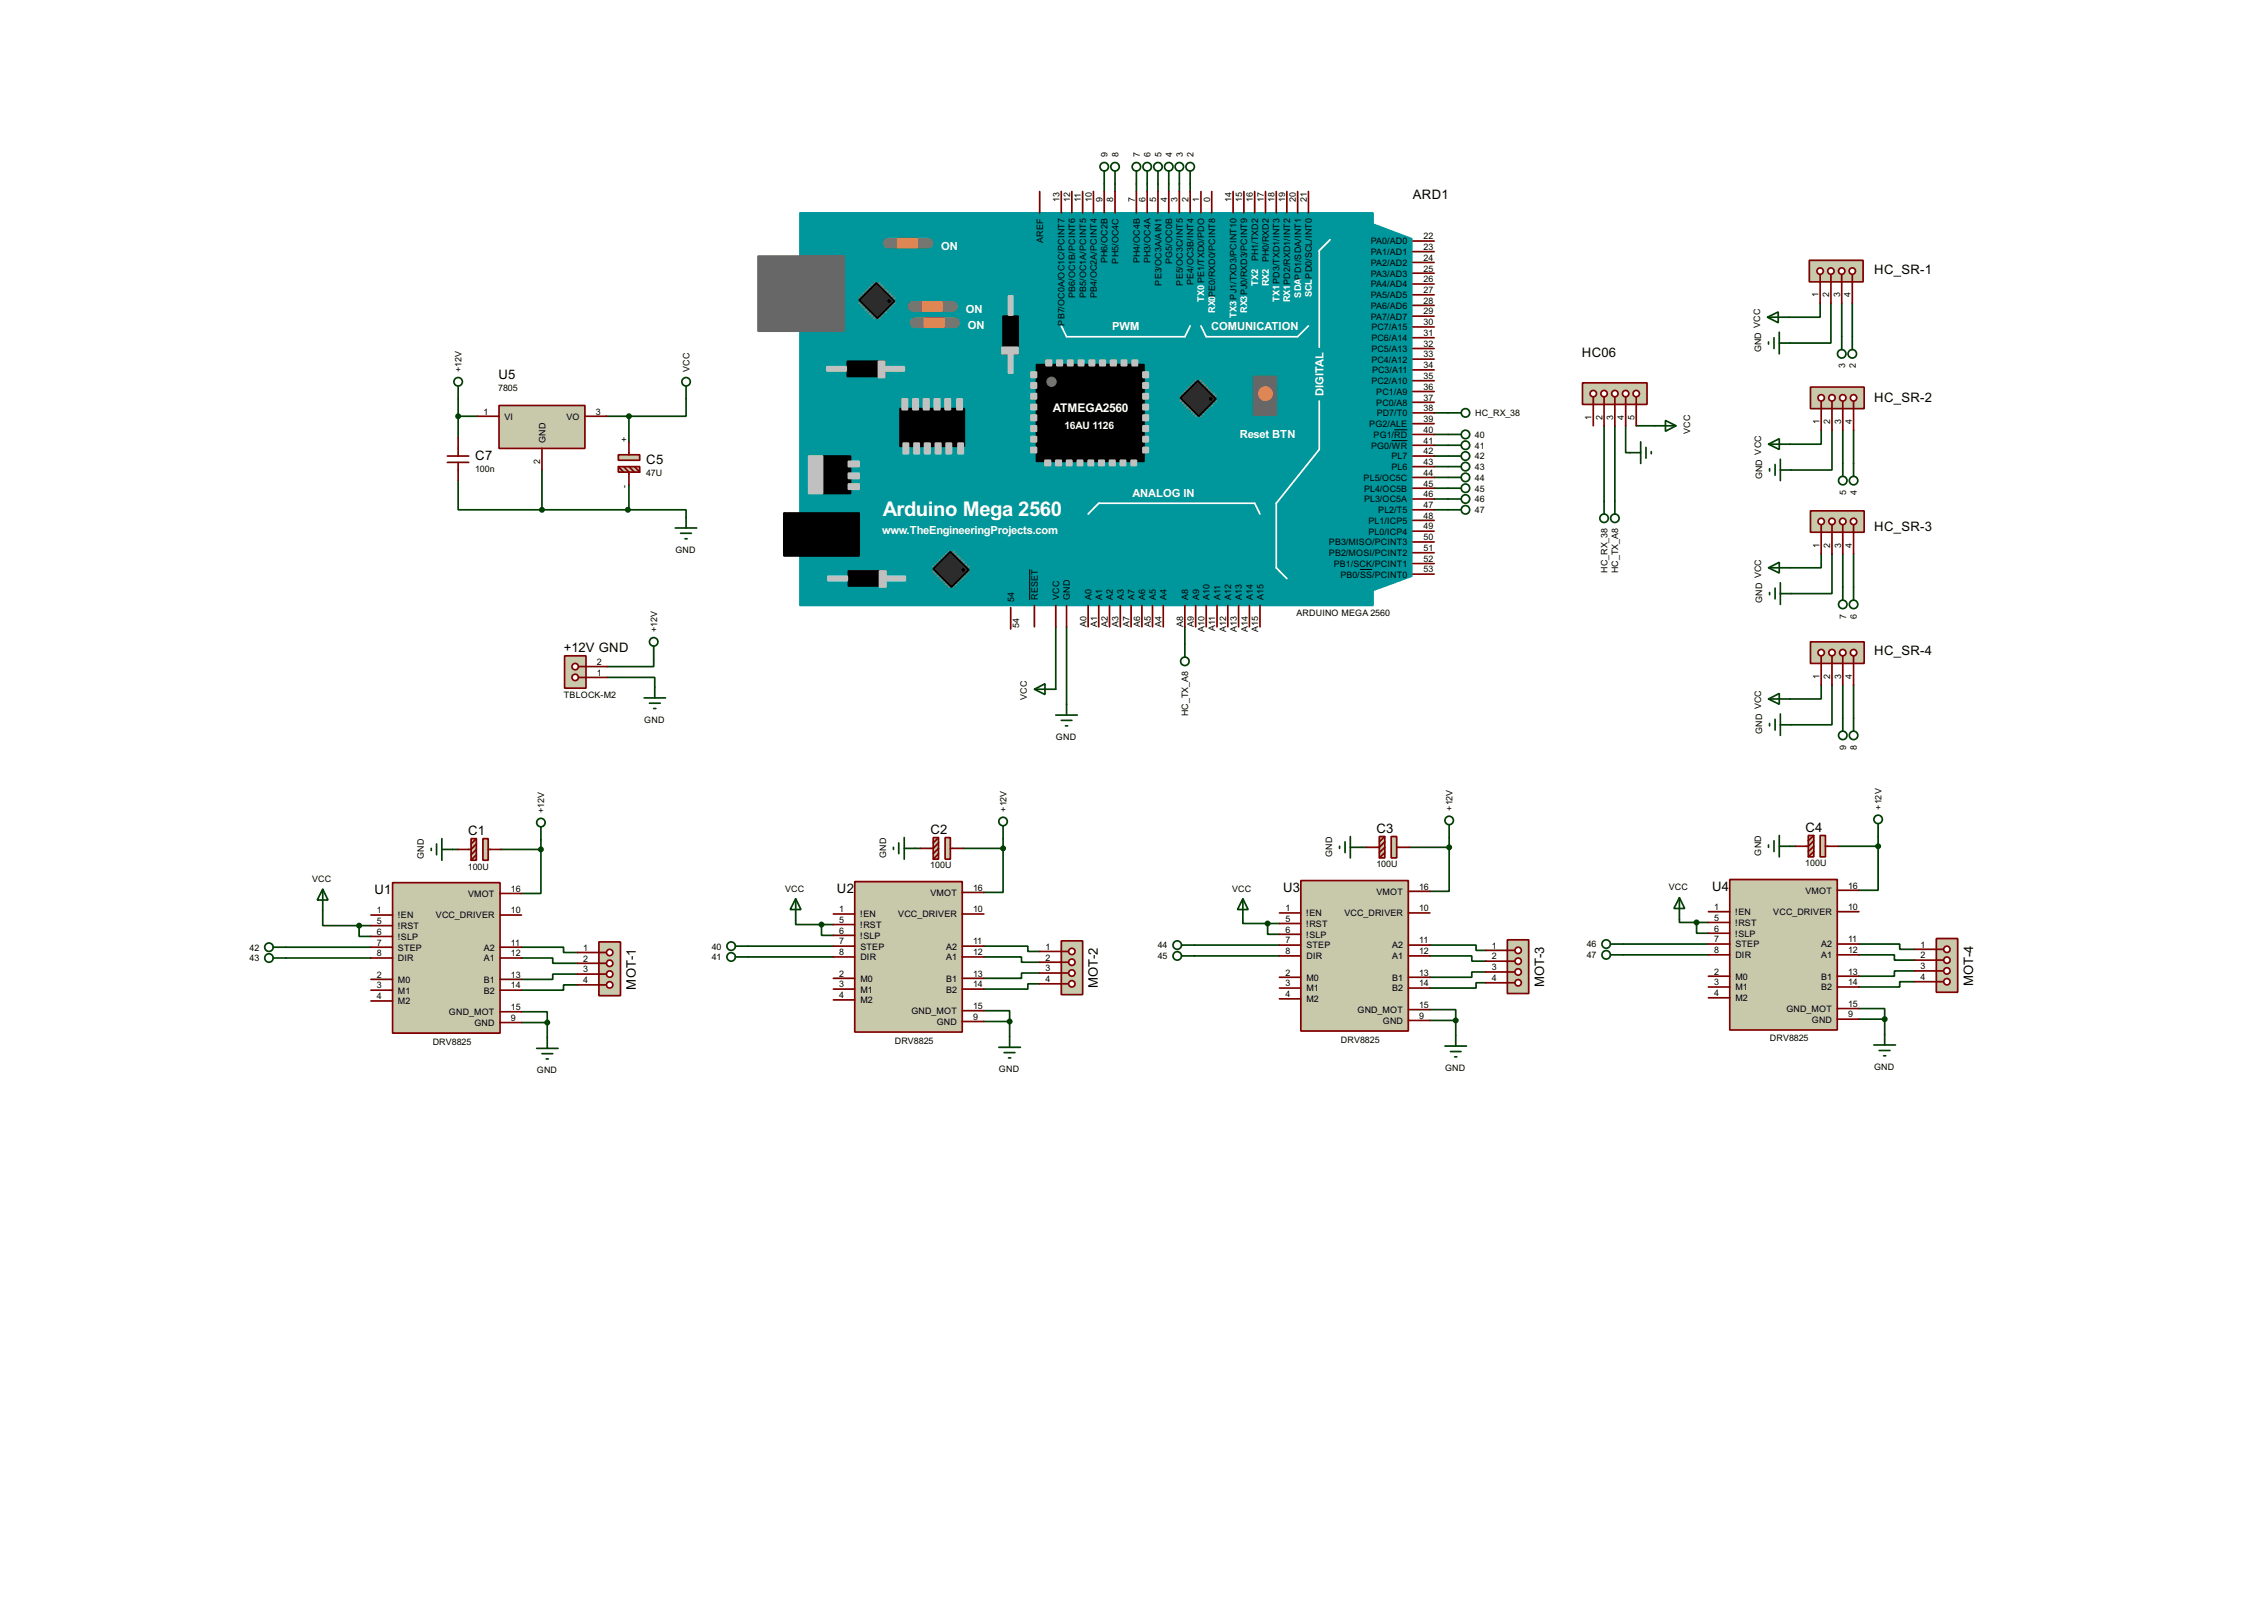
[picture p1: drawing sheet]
<svg xmlns="http://www.w3.org/2000/svg" width="536mm" height="383mm" viewBox="0 0 536 383" stroke-linecap="round" stroke-linejoin="round" font-family="sans-serif">
<defs><g id="words">
<text font-size="5.4" fill="#fff" x="208.6" y="121.9">Arduino Mega 2560</text>
<g font-size="3.5">
<text x="333.8" y="47">ARD1</text>
<text x="442.9" y="64.7">HC_SR-1</text>
<text x="117.8" y="89.6">U5</text>
<text x="373.8" y="84.3">HC06</text>
<text x="442.9" y="95">HC_SR-2</text>
<text x="112.3" y="108.7">C7</text>
<text x="152.7" y="109.7">C5</text>
<text x="442.9" y="125.4">HC_SR-3</text>
<text x="133.2" y="154.2">+12V GND</text>
<text x="442.9" y="154.9">HC_SR-4</text>
<text x="110.6" y="197.4">C1</text>
<text x="219.9" y="197.1">C2</text>
<text x="325.3" y="196.8">C3</text>
<text x="426.6" y="196.6">C4</text>
<text x="88.5" y="211.3">U1</text>
<text x="197.8" y="211.1">U2</text>
<text x="303.2" y="210.8">U3</text>
<text x="404.5" y="210.6">U4</text>
<text x="150.2" y="233.8" transform="rotate(-90 150.2 233.8)">MOT-1</text>
<text x="259.4" y="233.5" transform="rotate(-90 259.4 233.5)">MOT-2</text>
<text x="364.8" y="233.3" transform="rotate(-90 364.8 233.3)">MOT-3</text>
<text x="466.2" y="233" transform="rotate(-90 466.2 233)">MOT-4</text>
</g>
<text font-size="3.2" fill="#fff" x="248.7" y="97.3">ATMEGA2560</text>
<g font-size="3" fill="#fff">
<text x="222.3" y="58.9">ON</text>
<text x="228.2" y="74">ON</text>
<text x="228.7" y="77.7">ON</text>
<text x="262.8" y="78">PWM</text>
<text x="286.2" y="78">COMUNICATION</text>
<text x="312.7" y="93.6" transform="rotate(-90 312.7 93.6)">DIGITAL</text>
<text x="292.9" y="103.4">Reset BTN</text>
<text x="267.5" y="117.4">ANALOG IN</text>
<text x="208.5" y="126.3">www.TheEngineeringProjects.com</text>
</g>
<text font-size="2.7" fill="#fff" x="251.5" y="101.2">16AU 1126</text>
<g font-size="2.5" fill="#fff">
<text x="284.6" y="71.3" transform="rotate(-90 284.6 71.3)">TX0PE1/TXD0/PDO</text>
<text x="297.3" y="67.5" transform="rotate(-90 297.3 67.5)">TX2</text>
<text x="299.8" y="67.6" transform="rotate(-90 299.8 67.6)">RX2 PH0/RXD2</text>
<text x="302.4" y="71.3" transform="rotate(-90 302.4 71.3)">TX1PD3/TXD1/INT3</text>
<text x="304.9" y="71.4" transform="rotate(-90 304.9 71.4)">RX1PD2/RXD1/INT2</text>
<text x="307.4" y="70.3" transform="rotate(-90 307.4 70.3)">SDAPD1/SDA/INT1</text>
<text x="310" y="70.3" transform="rotate(-90 310 70.3)">SCLPD0/SCL/INT0</text>
<text x="287.1" y="74" transform="rotate(-90 287.1 74)">RX0PE0/RXD0/PCINT8</text>
<text x="292.1" y="75.2" transform="rotate(-90 292.1 75.2)">TX3PJ1/TXD3/PCINT10</text>
<text x="294.7" y="74" transform="rotate(-90 294.7 74)">RX3PJ0/RXD3/PCINT9</text>
</g>
<g font-size="2.4">
<text x="261.7" y="37.1" transform="rotate(-90 261.7 37.1)">9</text>
<text x="264.2" y="37.1" transform="rotate(-90 264.2 37.1)">8</text>
<text x="269.3" y="37.1" transform="rotate(-90 269.3 37.1)">7</text>
<text x="271.9" y="37.1" transform="rotate(-90 271.9 37.1)">6</text>
<text x="274.4" y="37.1" transform="rotate(-90 274.4 37.1)">5</text>
<text x="276.9" y="37.1" transform="rotate(-90 276.9 37.1)">4</text>
<text x="279.5" y="37.1" transform="rotate(-90 279.5 37.1)">3</text>
<text x="282" y="37.1" transform="rotate(-90 282 37.1)">2</text>
<text x="250.4" y="47.8" transform="rotate(-90 250.4 47.8)">13</text>
<text x="252.9" y="47.8" transform="rotate(-90 252.9 47.8)">12</text>
<text x="255.4" y="47.8" transform="rotate(-90 255.4 47.8)">11</text>
<text x="258" y="47.8" transform="rotate(-90 258 47.8)">10</text>
<text x="260.5" y="47.8" transform="rotate(-90 260.5 47.8)">9</text>
<text x="263.1" y="47.8" transform="rotate(-90 263.1 47.8)">8</text>
<text x="268.1" y="47.8" transform="rotate(-90 268.1 47.8)">7</text>
<text x="270.7" y="47.8" transform="rotate(-90 270.7 47.8)">6</text>
<text x="273.2" y="47.8" transform="rotate(-90 273.2 47.8)">5</text>
<text x="275.8" y="47.8" transform="rotate(-90 275.8 47.8)">4</text>
<text x="278.3" y="47.8" transform="rotate(-90 278.3 47.8)">3</text>
<text x="280.8" y="47.8" transform="rotate(-90 280.8 47.8)">2</text>
<text x="283.4" y="47.8" transform="rotate(-90 283.4 47.8)">1</text>
<text x="285.9" y="47.8" transform="rotate(-90 285.9 47.8)">0</text>
<text x="291" y="47.8" transform="rotate(-90 291 47.8)">14</text>
<text x="293.5" y="47.8" transform="rotate(-90 293.5 47.8)">15</text>
<text x="296.1" y="47.8" transform="rotate(-90 296.1 47.8)">16</text>
<text x="298.6" y="47.8" transform="rotate(-90 298.6 47.8)">17</text>
<text x="301.2" y="47.8" transform="rotate(-90 301.2 47.8)">18</text>
<text x="303.7" y="47.8" transform="rotate(-90 303.7 47.8)">19</text>
<text x="306.2" y="47.8" transform="rotate(-90 306.2 47.8)">20</text>
<text x="308.8" y="47.8" transform="rotate(-90 308.8 47.8)">21</text>
<text x="246.5" y="57.4" transform="rotate(-90 246.5 57.4)">AREF</text>
<text x="323.9" y="57.8">PA0/AD0</text>
<text x="336.4" y="56.5">22</text>
<text x="336.4" y="59.1">23</text>
<text x="261.7" y="62.2" transform="rotate(-90 261.7 62.2)">PH6/OC2B</text>
<text x="264.3" y="62.3" transform="rotate(-90 264.3 62.3)">PH5/OC4C</text>
<text x="269.3" y="62.2" transform="rotate(-90 269.3 62.2)">PH4/OC4B</text>
<text x="271.9" y="62.2" transform="rotate(-90 271.9 62.2)">PH3/OC4A</text>
<text x="277" y="62.3" transform="rotate(-90 277 62.3)">PG5/OC0B</text>
<text x="297.3" y="61.8" transform="rotate(-90 297.3 61.8)">PH1/TXD2</text>
<text x="323.9" y="60.3">PA1/AD1</text>
<text x="323.9" y="62.8">PA2/AD2</text>
<text x="323.9" y="65.4">PA3/AD3</text>
<text x="336.4" y="61.6">24</text>
<text x="336.4" y="64.2">25</text>
<text x="254.1" y="70.4" transform="rotate(-90 254.1 70.4)">PB6/OC1B/PCINT6</text>
<text x="256.6" y="70.4" transform="rotate(-90 256.6 70.4)">PB5/OC1A/PCINT5</text>
<text x="259.2" y="70.4" transform="rotate(-90 259.2 70.4)">PB4/OC2A/PCINT4</text>
<text x="274.4" y="67.5" transform="rotate(-90 274.4 67.5)">PE3/OC3A/AIN1</text>
<text x="279.4" y="67.5" transform="rotate(-90 279.4 67.5)">PE5/OC3C/INT5</text>
<text x="282" y="67.4" transform="rotate(-90 282 67.4)">PE4/OC3B/INT4</text>
<text x="323.9" y="67.9">PA4/AD4</text>
<text x="323.9" y="70.5">PA5/AD5</text>
<text x="336.4" y="66.7">26</text>
<text x="336.4" y="69.2">27</text>
<text x="336.4" y="71.8">28</text>
<text x="429.7" y="70.3" transform="rotate(-90 429.7 70.3)">1</text>
<text x="432.2" y="70.3" transform="rotate(-90 432.2 70.3)">2</text>
<text x="434.8" y="70.2" transform="rotate(-90 434.8 70.2)">3</text>
<text x="437.3" y="70.3" transform="rotate(-90 437.3 70.3)">4</text>
<text x="251.6" y="76.9" transform="rotate(-90 251.6 76.9)">PB7/OC0A/OC1C/PCINT7</text>
<text x="323.9" y="73">PA6/AD6</text>
<text x="323.9" y="75.5">PA7/AD7</text>
<text x="336.4" y="74.3">29</text>
<text x="336.4" y="76.9">30</text>
<text x="324" y="80.6">PC6/A14</text>
<text x="324" y="83.2">PC5/A13</text>
<text x="324" y="78.1">PC7/A15</text>
<text x="336.4" y="79.4">31</text>
<text x="336.4" y="81.9">32</text>
<text x="416.1" y="83.3" transform="rotate(-90 416.1 83.3)">GND VCC</text>
<text x="109" y="87.9" transform="rotate(-90 109 87.9)">+12V</text>
<text x="162.9" y="87.9" transform="rotate(-90 162.9 87.9)">VCC</text>
<text x="324" y="85.7">PC4/A12</text>
<text x="324.2" y="88.2">PC3/A11</text>
<text x="336.4" y="84.5">33</text>
<text x="336.4" y="87">34</text>
<text x="336.4" y="89.6">35</text>
<text x="436" y="87.1" transform="rotate(-90 436 87.1)">3</text>
<text x="438.5" y="87" transform="rotate(-90 438.5 87)">2</text>
<text x="117.7" y="92.5">7805</text>
<text x="324" y="90.8">PC2/A10</text>
<text x="325.2" y="93.3">PC1/A9</text>
<text x="325.2" y="95.9">PC0/A8</text>
<text x="336.4" y="92.1">36</text>
<text x="336.4" y="94.6">37</text>
<text x="114.2" y="98">1</text>
<text x="119.2" y="99.2">VI</text>
<text x="133.8" y="99.2">VO</text>
<text x="140.8" y="98">3</text>
<text x="323.5" y="100.9">P</text>
<text x="325" y="100.9">G2/ALE</text>
<text x="325.3" y="98.4">PD7/T0</text>
<text x="336.4" y="97.2">38</text>
<text x="336.4" y="99.7">39</text>
<text x="348.5" y="98.4">HC_RX_38</text>
<text x="376.1" y="99.2" transform="rotate(-90 376.1 99.2)">1</text>
<text x="378.6" y="99.2" transform="rotate(-90 378.6 99.2)">2</text>
<text x="381.2" y="99.2" transform="rotate(-90 381.2 99.2)">3</text>
<text x="383.7" y="99.2" transform="rotate(-90 383.7 99.2)">4</text>
<text x="386.2" y="99.2" transform="rotate(-90 386.2 99.2)">5</text>
<text x="429.9" y="100.2" transform="rotate(-90 429.9 100.2)">1</text>
<text x="432.5" y="100.3" transform="rotate(-90 432.5 100.3)">2</text>
<text x="435" y="100.2" transform="rotate(-90 435 100.2)">3</text>
<text x="437.6" y="100.2" transform="rotate(-90 437.6 100.2)">4</text>
<text x="128.9" y="104.7" transform="rotate(-90 128.9 104.7)">GND</text>
<text x="148.2" y="104.4" transform="rotate(-90 148.2 104.4)">+</text>
<text x="323.9" y="106">PG0/WR</text>
<text x="324.5" y="103.5">PG1/RD</text>
<text x="336.4" y="102.3">40</text>
<text x="336.4" y="104.8">41</text>
<text x="336.4" y="107.3">42</text>
<text x="348.5" y="103.5">40</text>
<text x="348.5" y="106">41</text>
<text x="399.4" y="102.6" transform="rotate(-90 399.4 102.6)">VCC</text>
<text x="112.3" y="111.5">100n</text>
<text x="127.7" y="109.7" transform="rotate(-90 127.7 109.7)">2</text>
<text x="152.7" y="112.6">47U</text>
<text x="322.2" y="113.6">PL</text>
<text x="324.8" y="113.6">5/OC5C</text>
<text x="328.7" y="108.6">PL7</text>
<text x="328.7" y="111.1">PL6</text>
<text x="336.4" y="109.9">43</text>
<text x="336.4" y="112.4">44</text>
<text x="348.5" y="108.6">42</text>
<text x="348.5" y="111.1">43</text>
<text x="348.5" y="113.6">44</text>
<text x="416.4" y="113.3" transform="rotate(-90 416.4 113.3)">GND VCC</text>
<text x="148.2" y="115.3" transform="rotate(-90 148.2 115.3)">-</text>
<text x="322.3" y="116.2">PL</text>
<text x="322.3" y="118.7">PL</text>
<text x="324.9" y="116.2">4/OC5B</text>
<text x="324.9" y="118.7">3/OC5A</text>
<text x="336.4" y="115">45</text>
<text x="336.4" y="117.5">46</text>
<text x="348.5" y="116.2">45</text>
<text x="348.5" y="118.7">46</text>
<text x="436.2" y="117" transform="rotate(-90 436.2 117)">5</text>
<text x="438.8" y="117" transform="rotate(-90 438.8 117)">4</text>
<text x="323.3" y="123.8">P</text>
<text x="324.8" y="123.8">L1/ICP5</text>
<text x="325.6" y="121.3">PL2/T5</text>
<text x="336.4" y="120">47</text>
<text x="336.4" y="122.6">48</text>
<text x="336.4" y="125.1">49</text>
<text x="348.5" y="121.3">47</text>
<text x="159.6" y="130.6">GND</text>
<text x="314" y="128.9">PB3/MISO/</text>
<text x="314" y="131.4">PB2/MOSI/</text>
<text x="323.3" y="126.3">P</text>
<text x="324.8" y="126.3">L0/ICP4</text>
<text x="324.8" y="128.9">PCINT3</text>
<text x="324.8" y="131.4">PCINT2</text>
<text x="336.4" y="127.7">50</text>
<text x="336.4" y="130.2">51</text>
<text x="429.9" y="129.4" transform="rotate(-90 429.9 129.4)">1</text>
<text x="432.5" y="129.5" transform="rotate(-90 432.5 129.5)">2</text>
<text x="435" y="129.5" transform="rotate(-90 435 129.5)">3</text>
<text x="437.6" y="129.4" transform="rotate(-90 437.6 129.4)">4</text>
<text x="315.1" y="134">PB1/SCK/</text>
<text x="316.7" y="136.5">PB0/SS/</text>
<text x="324.8" y="134">PCINT1</text>
<text x="324.8" y="136.5">PCINT0</text>
<text x="336.4" y="132.7">52</text>
<text x="336.4" y="135.3">53</text>
<text x="379.8" y="135.4" transform="rotate(-90 379.8 135.4)">HC_RX_38</text>
<text x="382.4" y="135.5" transform="rotate(-90 382.4 135.5)">HC_TX_A8</text>
<text x="239.6" y="142.3" transform="rotate(-90 239.6 142.3)">54</text>
<text x="245.2" y="141.7" transform="rotate(-90 245.2 141.7)">RESET</text>
<text x="250.3" y="141.7" transform="rotate(-90 250.3 141.7)">VCC</text>
<text x="252.8" y="141.7" transform="rotate(-90 252.8 141.7)">GND</text>
<text x="257.9" y="141.7" transform="rotate(-90 257.9 141.7)">A0</text>
<text x="260.4" y="141.7" transform="rotate(-90 260.4 141.7)">A1</text>
<text x="263" y="141.7" transform="rotate(-90 263 141.7)">A2</text>
<text x="265.5" y="141.7" transform="rotate(-90 265.5 141.7)">A3</text>
<text x="268.1" y="141.7" transform="rotate(-90 268.1 141.7)">A7</text>
<text x="270.6" y="141.7" transform="rotate(-90 270.6 141.7)">A6</text>
<text x="273.1" y="141.7" transform="rotate(-90 273.1 141.7)">A5</text>
<text x="275.7" y="141.7" transform="rotate(-90 275.7 141.7)">A4</text>
<text x="280.8" y="141.7" transform="rotate(-90 280.8 141.7)">A8</text>
<text x="283.3" y="141.7" transform="rotate(-90 283.3 141.7)">A9</text>
<text x="285.8" y="141.7" transform="rotate(-90 285.8 141.7)">A10</text>
<text x="288.4" y="141.7" transform="rotate(-90 288.4 141.7)">A11</text>
<text x="290.9" y="141.7" transform="rotate(-90 290.9 141.7)">A12</text>
<text x="293.5" y="141.7" transform="rotate(-90 293.5 141.7)">A13</text>
<text x="296" y="141.7" transform="rotate(-90 296 141.7)">A14</text>
<text x="298.5" y="141.7" transform="rotate(-90 298.5 141.7)">A15</text>
<text x="416.4" y="142.5" transform="rotate(-90 416.4 142.5)">GND VCC</text>
<text x="155.3" y="149.4" transform="rotate(-90 155.3 149.4)">+12V</text>
<text x="240.8" y="148.4" transform="rotate(-90 240.8 148.4)">54</text>
<text x="256.7" y="148.1" transform="rotate(-90 256.7 148.1)">A0</text>
<text x="259.2" y="148.1" transform="rotate(-90 259.2 148.1)">A1</text>
<text x="261.8" y="148.1" transform="rotate(-90 261.8 148.1)">A2</text>
<text x="264.3" y="148.1" transform="rotate(-90 264.3 148.1)">A3</text>
<text x="266.9" y="148.1" transform="rotate(-90 266.9 148.1)">A7</text>
<text x="269.4" y="148.1" transform="rotate(-90 269.4 148.1)">A6</text>
<text x="271.9" y="148.1" transform="rotate(-90 271.9 148.1)">A5</text>
<text x="274.5" y="148.1" transform="rotate(-90 274.5 148.1)">A4</text>
<text x="279.6" y="148.1" transform="rotate(-90 279.6 148.1)">A8</text>
<text x="282.1" y="148.1" transform="rotate(-90 282.1 148.1)">A9</text>
<text x="284.6" y="149.3" transform="rotate(-90 284.6 149.3)">A10</text>
<text x="287.2" y="149.1" transform="rotate(-90 287.2 149.1)">A11</text>
<text x="289.7" y="149.3" transform="rotate(-90 289.7 149.3)">A12</text>
<text x="292.3" y="149.3" transform="rotate(-90 292.3 149.3)">A13</text>
<text x="294.8" y="149.3" transform="rotate(-90 294.8 149.3)">A14</text>
<text x="297.3" y="149.3" transform="rotate(-90 297.3 149.3)">A15</text>
<text x="306.3" y="145.5">ARDUINO MEGA 2560</text>
<text x="436.2" y="146.2" transform="rotate(-90 436.2 146.2)">7</text>
<text x="438.8" y="146.2" transform="rotate(-90 438.8 146.2)">6</text>
<text x="141" y="159.7">1</text>
<text x="141" y="157.1">2</text>
<text x="429.9" y="160.4" transform="rotate(-90 429.9 160.4)">1</text>
<text x="432.5" y="160.5" transform="rotate(-90 432.5 160.5)">2</text>
<text x="435" y="160.5" transform="rotate(-90 435 160.5)">3</text>
<text x="437.6" y="160.4" transform="rotate(-90 437.6 160.4)">4</text>
<text x="133.2" y="164.8">TBLOCK-M2</text>
<text x="242.7" y="165.4" transform="rotate(-90 242.7 165.4)">VCC</text>
<text x="152.2" y="170.7">GND</text>
<text x="280.8" y="169.3" transform="rotate(-90 280.8 169.3)">HC_TX_A8</text>
<text x="416.4" y="173.5" transform="rotate(-90 416.4 173.5)">GND VCC</text>
<text x="249.5" y="174.8">GND</text>
<text x="436.2" y="177.2" transform="rotate(-90 436.2 177.2)">9</text>
<text x="438.8" y="177.2" transform="rotate(-90 438.8 177.2)">8</text>
<text x="237.8" y="191.8" transform="rotate(-90 237.8 191.8)">+12V</text>
<text x="343.2" y="191.6" transform="rotate(-90 343.2 191.6)">+12V</text>
<text x="444.6" y="191.3" transform="rotate(-90 444.6 191.3)">+12V</text>
<text x="128.6" y="192.1" transform="rotate(-90 128.6 192.1)">+12V</text>
<text x="100.2" y="202.9" transform="rotate(-90 100.2 202.9)">GND</text>
<text x="209.4" y="202.7" transform="rotate(-90 209.4 202.7)">GND</text>
<text x="314.7" y="202.4" transform="rotate(-90 314.7 202.4)">GND</text>
<text x="416.1" y="202.2" transform="rotate(-90 416.1 202.2)">GND</text>
<text x="73.7" y="208.4">VCC</text>
<text x="110.6" y="205.5">100U</text>
<text x="219.8" y="205.2">100U</text>
<text x="325.2" y="205">100U</text>
<text x="426.6" y="204.7">100U</text>
<text x="436.7" y="210">16</text>
<text x="89.1" y="215.8">1</text>
<text x="110.6" y="211.9">VMOT</text>
<text x="120.7" y="215.8">10</text>
<text x="120.7" y="210.7">16</text>
<text x="185.5" y="210.7">VCC</text>
<text x="198.3" y="215.5">1</text>
<text x="219.8" y="211.7">VMOT</text>
<text x="229.9" y="215.5">10</text>
<text x="229.9" y="210.5">16</text>
<text x="291.1" y="210.7">VCC</text>
<text x="303.7" y="215.3">1</text>
<text x="325.2" y="211.4">VMOT</text>
<text x="335.3" y="215.3">10</text>
<text x="335.3" y="210.2">16</text>
<text x="394.3" y="210.4">VCC</text>
<text x="405.1" y="215">1</text>
<text x="426.6" y="211.2">VMOT</text>
<text x="436.7" y="215">10</text>
<text x="89.1" y="218.3">5</text>
<text x="89.1" y="220.9">6</text>
<text x="94" y="217">!EN</text>
<text x="94" y="219.5">!RST</text>
<text x="103" y="217">VCC_DRIVER</text>
<text x="198.3" y="218.1">5</text>
<text x="198.3" y="220.6">6</text>
<text x="203.3" y="216.8">!EN</text>
<text x="203.3" y="219.3">!RST</text>
<text x="203.3" y="221.8">!SLP</text>
<text x="212.2" y="216.8">VCC_DRIVER</text>
<text x="303.7" y="217.8">5</text>
<text x="303.7" y="220.4">6</text>
<text x="308.7" y="216.5">!EN</text>
<text x="308.7" y="219">!RST</text>
<text x="308.7" y="221.6">!SLP</text>
<text x="317.6" y="216.5">VCC_DRIVER</text>
<text x="405.1" y="217.6">5</text>
<text x="405.1" y="220.1">6</text>
<text x="410" y="216.2">!EN</text>
<text x="410" y="218.8">!RST</text>
<text x="410" y="221.3">!SLP</text>
<text x="419" y="216.2">VCC_DRIVER</text>
<text x="59" y="224.6">42</text>
<text x="59" y="227.2">43</text>
<text x="89.1" y="226">8</text>
<text x="89.1" y="223.4">7</text>
<text x="94" y="222.1">!SLP</text>
<text x="94" y="227.2">DIR</text>
<text x="94" y="224.6">STEP</text>
<text x="114.3" y="224.6">A2</text>
<text x="114.3" y="227.2">A1</text>
<text x="120.7" y="223.4">11</text>
<text x="120.7" y="226">12</text>
<text x="137.8" y="224.7">1</text>
<text x="137.8" y="227.2">2</text>
<text x="168.2" y="224.4">40</text>
<text x="168.2" y="226.9">41</text>
<text x="198.3" y="225.7">8</text>
<text x="198.3" y="223.2">7</text>
<text x="203.3" y="226.9">DIR</text>
<text x="203.3" y="224.4">STEP</text>
<text x="223.5" y="224.4">A2</text>
<text x="223.5" y="226.9">A1</text>
<text x="229.9" y="223.2">11</text>
<text x="229.9" y="225.7">12</text>
<text x="247.1" y="224.4">1</text>
<text x="247.1" y="227">2</text>
<text x="273.6" y="224.1">44</text>
<text x="273.6" y="226.7">45</text>
<text x="303.7" y="225.5">8</text>
<text x="303.7" y="222.9">7</text>
<text x="308.7" y="226.7">DIR</text>
<text x="308.7" y="224.1">STEP</text>
<text x="328.9" y="224.1">A2</text>
<text x="328.9" y="226.7">A1</text>
<text x="335.3" y="222.9">11</text>
<text x="335.3" y="225.5">12</text>
<text x="352.5" y="224.2">1</text>
<text x="352.5" y="226.7">2</text>
<text x="374.9" y="223.9">46</text>
<text x="374.9" y="226.4">47</text>
<text x="405.1" y="225.2">8</text>
<text x="405.1" y="222.7">7</text>
<text x="410" y="226.4">DIR</text>
<text x="410" y="223.9">STEP</text>
<text x="430.3" y="223.9">A2</text>
<text x="430.3" y="226.4">A1</text>
<text x="436.7" y="222.7">11</text>
<text x="436.7" y="225.2">12</text>
<text x="453.8" y="223.9">1</text>
<text x="453.8" y="226.5">2</text>
<text x="89.1" y="231">2</text>
<text x="89.1" y="233.6">3</text>
<text x="94" y="232.2">M0</text>
<text x="114.3" y="232.2">B1</text>
<text x="120.7" y="231">13</text>
<text x="120.7" y="233.6">14</text>
<text x="137.8" y="229.8">3</text>
<text x="137.8" y="232.3">4</text>
<text x="198.3" y="230.8">2</text>
<text x="198.3" y="233.3">3</text>
<text x="203.3" y="232">M0</text>
<text x="223.5" y="232">B1</text>
<text x="229.9" y="230.8">13</text>
<text x="229.9" y="233.3">14</text>
<text x="247.1" y="229.5">3</text>
<text x="247.1" y="232.1">4</text>
<text x="303.7" y="230.5">2</text>
<text x="303.7" y="233.1">3</text>
<text x="308.7" y="231.7">M0</text>
<text x="328.9" y="231.7">B1</text>
<text x="335.3" y="230.5">13</text>
<text x="335.3" y="233.1">14</text>
<text x="352.5" y="229.3">3</text>
<text x="352.5" y="231.8">4</text>
<text x="405.1" y="230.3">2</text>
<text x="405.1" y="232.8">3</text>
<text x="410" y="231.5">M0</text>
<text x="430.3" y="231.5">B1</text>
<text x="436.7" y="230.3">13</text>
<text x="436.7" y="232.8">14</text>
<text x="453.8" y="229">3</text>
<text x="453.8" y="231.6">4</text>
<text x="89.1" y="236.1">4</text>
<text x="94" y="234.8">M1</text>
<text x="94" y="237.3">M2</text>
<text x="106.1" y="239.9">GND_MOT</text>
<text x="114.3" y="234.8">B2</text>
<text x="120.7" y="238.7">15</text>
<text x="198.3" y="235.9">4</text>
<text x="203.3" y="234.5">M1</text>
<text x="203.3" y="237.1">M2</text>
<text x="215.3" y="239.6">GND_MOT</text>
<text x="223.5" y="234.5">B2</text>
<text x="229.9" y="238.4">15</text>
<text x="303.7" y="235.6">4</text>
<text x="308.7" y="234.3">M1</text>
<text x="308.7" y="236.8">M2</text>
<text x="320.7" y="239.4">GND_MOT</text>
<text x="328.9" y="234.3">B2</text>
<text x="335.3" y="238.2">15</text>
<text x="405.1" y="235.4">4</text>
<text x="410" y="234">M1</text>
<text x="410" y="236.6">M2</text>
<text x="422.1" y="239.1">GND_MOT</text>
<text x="430.3" y="234">B2</text>
<text x="436.7" y="237.9">15</text>
<text x="112.1" y="242.4">GND</text>
<text x="120.7" y="241.2">9</text>
<text x="221.3" y="242.2">GND</text>
<text x="229.9" y="241">9</text>
<text x="326.7" y="241.9">GND</text>
<text x="335.3" y="240.7">9</text>
<text x="428.1" y="241.6">GND</text>
<text x="436.7" y="240.4">9</text>
<text x="102.2" y="246.9">DRV8825</text>
<text x="211.4" y="246.6">DRV8825</text>
<text x="316.8" y="246.4">DRV8825</text>
<text x="418.2" y="246.1">DRV8825</text>
<text x="126.8" y="253.6">GND</text>
<text x="236" y="253.3">GND</text>
<text x="341.4" y="253.1">GND</text>
<text x="442.8" y="252.8">GND</text>
</g>
</g></defs>
<g fill="none" stroke="#004000" stroke-width=".4">
<path d="M260.9 43.5v1.8M263.5 43.5v1.8M268.5 43.5v1.8M271.1 43.5v1.8M273.6 43.5v1.8M276.2 43.5v1.8M278.7 43.5v1.8M281.2 43.5v1.8M430.1 71.7v3.3h-7.4M432.6 71.7v9.4h-9.6M435.2 71.7v7.9M437.7 71.7v7.9"/>
<path d="M108.3 98.4h4.5M108.3 94.3v9.1M143.3 98.4h5.3M148.6 98.4v6M162.1 94.3v4.1h-13.5M338.9 97.6h3.3M108.3 113.6v6.9h19.8M128.1 111.1v9.4M148.6 114.6v6.1h-.2v-.2M338.9 102.7h3.3M338.9 105.2h3.3M338.9 107.8h3.3"/>
<path d="M338.9 110.3h3.3M338.9 112.8h3.3M338.9 115.4h3.3M338.9 117.9h3.3M379 100.6v17.8M381.6 100.6v17.8M384.1 100.6v6.4h1M386.6 100.6h4.4M430.3 101.7v3.3h-7.3M432.9 101.7v9.4h-9.7M435.4 101.7v7.8M438 101.7v7.8"/>
<path d="M128.1 120.5h20.3M148.4 120.5h13.7v1.7M338.9 120.5h3.3M430.3 130.9v3.3h-7.3M432.9 130.9v9.4h-9.7M435.4 130.9v7.8M438 130.9v7.8M154.5 155.8v1.7h-10.9M249.5 148.1v14.8M252 148.1v18.3M280 148.1v4.1M143.6 160.1h11.1v2.3"/>
<path d="M430.3 161.9v3.3h-7.3M432.9 161.9v9.4h-9.7M435.4 161.9v7.8M438 161.9v7.8M127.8 198.4v2.3M237 198.2v2.3M342.4 197.9v2.3M423 200h1.2M434.4 200h9.4M443.8 200v10.4h-4.6M443.8 197.7v2.3M76.3 215.2v3.5h8.6"/>
<path d="M84.9 218.7v2.6h2.8M84.9 218.7h2.8M107 200.7h1.3M118.4 200.7h9.4M127.8 200.7v10.4h-4.6M188 217.5v1h6.1M194.1 218.5v2.5h2.8M194.1 218.5h2.8M216.2 200.5h1.3M227.6 200.5h9.4M237 200.5v10.4h-4.5M293.7 217.5v.7h5.8"/>
<path d="M299.5 218.2v2.6h2.8M299.5 218.2h2.8M321.6 200.2h1.3M333 200.2h9.4M342.4 200.2v10.4h-4.5M396.8 217.2v.8h4.1M400.9 218v2.5h2.8M400.9 218h2.8M67.6 223.8h20.1M67.6 226.4h20.1M123.2 223.8h10v1.3h3.3M123.2 226.4h7.4v1.2h5.9"/>
<path d="M123.2 239.1h6.1v2.5M136.5 230.2h-5.9v1.2h-7.4M136.5 232.7h-3.3v1.3h-10M176.8 223.6h20.1M176.8 226.1h20.1M232.5 223.6h10.4v1.2h2.8M232.5 226.1h8.9v1.3h4.3M232.5 238.8h6.1v2.6M245.7 229.9h-4.3v1.3h-8.9M245.7 232.5h-2.8v1.2h-10.4M282.2 223.3h20.1M282.2 225.9h20.1"/>
<path d="M337.9 223.3h10.9v1.3h2.3M337.9 225.9h9.9v1.2h3.3M337.9 238.6h6.1v2.5M351.1 229.7h-3.3v1.2h-9.9M351.1 232.2h-2.3v1.3h-10.9M383.6 223.1h20.1M383.6 225.6h20.1M439.2 223.1h9.7v1.2h3.5M439.2 225.6h8.4v1.3h4.8M439.2 238.3h6.1v2.5M452.4 229.4h-4.8v1.3h-8.4M452.4 232h-3.5v1.2h-9.7"/>
<path d="M123.2 241.6h6.1M129.3 241.6v3.6M232.5 241.4h6.1M238.6 241.4v3.5M337.9 241.1h6.1M344 241.1v3.6M439.2 240.8h6.1M445.3 240.8v3.6"/>
</g>
<path d="M189 50.3h135.4v92.8h-135.4z" fill="#00979c" stroke="#00979c" stroke-width=".4"/>
<g fill="#686767" stroke="#686767" stroke-width=".4">
<path d="M179.1 60.5h20.3v17.8h-20.3z"/>
<path d="M296.2 89h5.4v9.1h-5.4z"/>
</g>
<path d="M237 74.7h3.6v8.9h-3.6zM200.2 85.4h8.9v3.6h-8.9zM212.7 96.6h15.2v8.9h-15.2zM244.9 86.2h25.4v22.8h-25.4zM194.6 107.8h6.4v8.8h-6.4zM185.2 121.2h17.8v10.2h-17.8zM200.5 134.9h8.9v3.6h-8.9z" fill="#000" stroke="#000" stroke-width=".4"/>
<path d="M314.3 56.7l-2.6 2.5v22.9M250.8 77l1.2 2.6h28l1.2-2.6M283.8 77l1.2 2.6h21.6l2.6-2.6M311.7 94.8v11.4l-10.1 12.7v15.3l2.5 2.5M257.1 121.5l2.5-2.6h36.9l1.2 2.6" fill="none" stroke="#fff" stroke-width=".4"/>
<path d="M324.2 52.9l9.4 3.5v79.8l-9.2 3.3z" fill-rule="evenodd" fill="#00979c" stroke="#00979c" stroke-width=".4"/>
<g fill="#c0c0c0" stroke="#c0c0c0" stroke-width=".4">
<path d="M246.9 108.8h1.3v1.2h-1.3z"/>
<path d="M249.5 108.8h1.3v1.2h-1.3z"/>
<path d="M252 108.8h1.3v1.2h-1.3z"/>
<path d="M254.6 108.8h1.2v1.2h-1.2z"/>
<path d="M257.1 108.8h1.3v1.2h-1.3z"/>
<path d="M259.6 108.8h1.3v1.2h-1.3z"/>
<path d="M262.2 108.8h1.3v1.2h-1.3z"/>
<path d="M264.7 108.8h1.3v1.2h-1.3z"/>
<path d="M267.3 108.8h1.2v1.2h-1.2z"/>
<path d="M207.8 134.9h1.6v3.8h-1.6z"/>
<path d="M195.6 136.2h4.6v1h-4.6z"/>
<path d="M209.4 136.2h4.5v1h-4.5z"/>
<path d="M247.2 85.1h1.3v1.3h-1.3z"/>
<path d="M249.7 85.1h1.3v1.3h-1.3z"/>
<path d="M252.3 85.1h1.2v1.3h-1.2z"/>
<path d="M254.8 85.1h1.3v1.3h-1.3z"/>
<path d="M257.4 85.1h1.2v1.3h-1.2z"/>
<path d="M259.9 85.1h1.3v1.3h-1.3z"/>
<path d="M262.4 85.1h1.3v1.3h-1.3z"/>
<path d="M265 85.1h1.2v1.3h-1.2z"/>
<path d="M267.5 85.1h1.3v1.3h-1.3z"/>
<path d="M243.6 87.9h1.3v1.3h-1.3z"/>
<path d="M243.6 90.5h1.3v1.2h-1.3z"/>
<path d="M243.6 93h1.3v1.3h-1.3z"/>
<path d="M243.6 95.6h1.3v1.2h-1.3z"/>
<path d="M243.6 98.1h1.3v1.3h-1.3z"/>
<path d="M243.6 100.6h1.3v1.3h-1.3z"/>
<path d="M243.6 103.2h1.3v1.2h-1.3z"/>
<path d="M243.6 105.7h1.3v1.3h-1.3z"/>
<path d="M270.1 87.9h1.2v1.3h-1.2z"/>
<path d="M270.1 90.5h1.2v1.2h-1.2z"/>
<path d="M270.1 93h1.2v1.3h-1.2z"/>
<path d="M270.1 95.6h1.2v1.2h-1.2z"/>
<path d="M270.1 98.1h1.2v1.3h-1.2z"/>
<path d="M270.1 100.6h1.2v1.3h-1.2z"/>
<path d="M270.1 103.2h1.2v1.2h-1.2z"/>
<path d="M270.1 105.7h1.2v1.3h-1.2z"/>
<path d="M213.4 104.7h1.3v2.5h-1.3z"/>
<path d="M216 104.7h1.2v2.5h-1.2z"/>
<path d="M218.5 104.7h1.3v2.5h-1.3z"/>
<path d="M221 104.7h1.3v2.5h-1.3z"/>
<path d="M223.6 104.7h1.2v2.5h-1.2z"/>
<path d="M226.4 104.7h1.2v2.5h-1.2z"/>
<path d="M213.2 94.3h1.2v2.5h-1.2z"/>
<path d="M215.7 94.3h1.3v2.5h-1.3z"/>
<path d="M218.2 94.3h1.3v2.5h-1.3z"/>
<path d="M220.8 94.3h1.3v2.5h-1.3z"/>
<path d="M223.3 94.3h1.3v2.5h-1.3z"/>
<path d="M226.1 94.3h1.3v2.5h-1.3z"/>
<path d="M200.5 114.4h2.5v1.2h-2.5z"/>
<path d="M200.5 111.8h2.5v1.3h-2.5z"/>
<path d="M200.5 109h2.5v1.3h-2.5z"/>
<path d="M191.1 107.8h3.3v8.8h-3.3z"/>
<path d="M207.6 85.4h1.5v3.8h-1.5z"/>
<path d="M195.4 86.7h4.6v1h-4.6z"/>
<path d="M209.1 86.7h4.6v1h-4.6z"/>
<path d="M236.8 82.1h3.8v1.5h-3.8z"/>
<path d="M238.3 69.9h1v4.6h-1z"/>
<path d="M238.3 83.6h1v4.6h-1z"/>
</g>
<circle cx="299" cy="93" r="1.55" fill="#ff8080" stroke="#ff8080" stroke-width=".4"/>
<path d="M209.9 57.5h9.4M215.7 72.4h9.4M216.2 76.3h9.4" fill="none" stroke="#757575" stroke-width="2.6"/>
<g fill="#ff8000" stroke="#ff8000" stroke-width=".4">
<path d="M212.1 56.4h4.6v2.1h-4.6z"/>
<path d="M218 71.4h4.6v2.1h-4.6z"/>
<path d="M218.5 75.2h4.6v2.1h-4.6z"/>
</g>
<g fill="none" stroke="#808080" stroke-width=".45">
<path d="M220.5 133.9l.5 .5M221 134.7l-.5 .5M221 133.4l.5 .5M221.5 135.2l-.5 .5M221.5 132.9l.6 .5M222.1 135.7l-.6 .5M222.1 132.4l.5 .5M222.6 136.2l-.5 .5M222.6 131.9l.5 .5M223.1 136.7l-.5 .5M223.1 131.4l.5 .5M223.6 137.2l-.5 .5"/>
<path d="M223.6 130.9l.5 .5M224.1 137.7l-.5 .5M224.1 130.4l.5 .5M224.6 138.2l-.5 .5M224.8 138.2l.6 .5M225.4 130.4l-.6 .5M225.4 137.7l.5 .5M225.9 130.9l-.5 .5M225.9 137.2l.5 .5M226.4 131.4l-.5 .5M226.4 136.7l.5 .5M226.9 131.9l-.5 .5"/>
<path d="M226.9 136.2l.5 .5M227.4 132.4l-.5 .5M227.4 135.7l.5 .5M227.9 132.9l-.5 .5M227.9 135.2l.5 .5M228.4 133.4l-.5 .5M228.4 134.7l.5 .5M228.9 133.9l-.5 .5"/>
</g>
<path d="M220.5 134.4l4.1-4 4.3 4.3-4.1 4z" fill-rule="evenodd" fill="#2c2c2c" stroke="#000" stroke-width=".4"/>
<circle cx="227.6" cy="134.7" r=".3" fill="#000" stroke="#000" stroke-width=".24"/>
<g fill="none" stroke="#808080" stroke-width=".45">
<path d="M278.9 93.5l.6 .5M279.5 94.3l-.6 .5M279.5 93l.5 .5M280 94.8l-.5 .5M280 92.5l.5 .5M280.5 95.3l-.5 .5M280.5 92l.5 .5M281 95.8l-.5 .5M281 91.5l.5 .5M281.5 96.3l-.5 .5M281.5 91l.5 .5M282 96.8l-.5 .5"/>
<path d="M282 90.5l.5 .5M282.5 97.3l-.5 .5M282.5 90l.5 .5M283 97.8l-.5 .6M283.3 97.8l.5 .6M283.8 90l-.5 .5M283.8 97.3l.5 .5M284.3 90.5l-.5 .5M284.3 96.8l.5 .5M284.8 91l-.5 .5M284.8 96.3l.5 .5M285.3 91.5l-.5 .5"/>
<path d="M285.3 95.8l.5 .5M285.8 92l-.5 .5M285.8 95.3l.5 .5M286.3 92.5l-.5 .5M286.3 94.8l.5 .5M286.8 93l-.5 .5M286.8 94.3l.5 .5M287.3 93.5l-.5 .5"/>
</g>
<path d="M278.9 94l4.1-4 4.3 4.3-4 4.1z" fill-rule="evenodd" fill="#2c2c2c" stroke="#000" stroke-width=".4"/>
<circle cx="286" cy="94.3" r=".3" fill="#000" stroke="#000" stroke-width=".24"/>
<g fill="none" stroke="#808080" stroke-width=".45">
<path d="M203 70.4l.5 .5M203.5 71.2l-.5 .5M203.5 69.9l.5 .5M204 71.7l-.5 .5M204 69.4l.5 .5M204.5 72.2l-.5 .5M204.5 68.9l.5 .5M205 72.7l-.5 .5M205 68.4l.5 .5M205.5 73.2l-.5 .5M205.5 67.9l.5 .5M206 73.7l-.5 .5"/>
<path d="M206 67.4l.6 .5M206.6 74.2l-.6 .5M206.6 66.9l.5 .5M207.1 74.7l-.5 .5M207.3 74.7l.5 .5M207.8 66.9l-.5 .5M207.8 74.2l.5 .5M208.3 67.4l-.5 .5M208.3 73.7l.5 .5M208.8 67.9l-.5 .5M208.8 73.2l.6 .5M209.4 68.4l-.6 .5"/>
<path d="M209.4 72.7l.5 .5M209.9 68.9l-.5 .5M209.9 72.2l.5 .5M210.4 69.4l-.5 .5M210.4 71.7l.5 .5M210.9 69.9l-.5 .5M210.9 71.2l.5 .5M211.4 70.4l-.5 .5"/>
</g>
<path d="M203 70.9l4.1-4 4.3 4.3-4.1 4z" fill-rule="evenodd" fill="#2c2c2c" stroke="#000" stroke-width=".4"/>
<circle cx="210.1" cy="71.2" r=".3" fill="#000" stroke="#000" stroke-width=".24"/>
<circle cx="248.4" cy="90.2" r="1.1" fill="#757575" stroke="#757575" stroke-width=".24"/>
<g fill="none" stroke="#800000" stroke-width=".4">
<path d="M245.7 45.3v5M250.8 45.3v5M253.3 45.3v5M255.8 45.3v5M258.4 45.3v5M260.9 45.3v5M263.5 45.3v5M268.5 45.3v5M271.1 45.3v5M273.6 45.3v5M276.2 45.3v5M278.7 45.3v5"/>
<path d="M281.2 45.3v5M283.8 45.3v5M286.3 45.3v5M291.4 45.3v5M293.9 45.3v5M296.5 45.3v5M299 45.3v5M301.6 45.3v5M304.1 45.3v5M306.6 45.3v5M309.2 45.3v5M333.8 57h5.1"/>
<path d="M333.8 59.5h5.1M333.8 62h5.1M333.8 64.6h5.1M333.8 67.1h5.1M333.8 69.7h5.1M333.8 72.2h5.1M333.8 74.7h5.1M333.8 79.8h5.1M333.8 77.3h5.1M333.8 82.4h5.1M333.8 84.9h5.1M333.8 87.4h5.1"/>
<path d="M333.8 90h5.1M333.8 92.5h5.1M333.8 95.1h5.1M333.8 97.6h5.1M333.8 100.1h5.1M333.8 102.7h5.1M333.8 105.2h5.1M333.8 107.8h5.1M333.8 110.3h5.1M333.8 112.8h5.1M333.8 115.4h5.1M333.8 117.9h5.1"/>
<path d="M333.8 120.5h5.1M333.8 123h5.1M333.8 125.5h5.1M333.8 128.1h5.1M333.8 130.6h5.1M333.8 133.2h5.1M333.8 135.7h5.1M238.8 143.6v5M244.4 143.1v5M249.5 143.1v5M252 143.1v5M257.1 143.1v5"/>
<path d="M259.6 143.1v5M262.2 143.1v5M264.7 143.1v5M267.3 143.1v5M269.8 143.1v5M272.3 143.1v5M274.9 143.1v5M280 143.1v5M282.5 143.1v5M285 143.1v5M287.6 143.1v5M290.1 143.1v5"/>
<path d="M292.7 143.1v5M295.2 143.1v5M297.7 143.1v5"/>
</g>
<path d="M328.8 104.1h3.7M329.4 101.6h3.1M243.3 134.5v7.3M321.3 134.6h2.9" fill="none" stroke="#000" stroke-width=".24"/>
<path d="M244.4 162.9l2.5-1.3v2.5zM244.4 162.9h5.1M249.5 169h5.1M250.8 170.2h2.5M251.8 171.5h.5M252 166.4v2.6" fill="none" stroke="#004000" stroke-width=".4"/>
<path d="M92.8 208.6h25.4v35.5h-25.4z" fill-rule="evenodd" fill="#c8c8aa" stroke="#800000" stroke-width=".4"/>
<g fill="none" stroke="#800000" stroke-width=".4">
<path d="M87.7 216.2h5.1M87.7 218.7h5.1M118.2 216.2h5M118.2 211.1h5M87.7 221.3h5.1M87.7 223.8h5.1M87.7 226.4h5.1M87.7 231.4h5.1M87.7 234h5.1M87.7 236.5h5.1M118.2 223.8h5M118.2 226.4h5"/>
<path d="M118.2 231.4h5M118.2 234h5M118.2 239.1h5M118.2 241.6h5"/>
</g>
<path d="M126.8 247.7h5.1M128.1 249h2.5M129.1 250.2h.5M129.3 245.2v2.5" fill="none" stroke="#004000" stroke-width=".4"/>
<path d="M141.5 222.6h5.1v12.7h-5.1z" fill="#c8c8aa" stroke="#800000" stroke-width=".4"/>
<path d="M141.5 225.1h1.8" fill="none" stroke="#800000" stroke-width=".4"/>
<circle cx="144" cy="225.1" r=".75" fill="#feffff" stroke="#800000" stroke-width=".4"/>
<path d="M141.5 227.6h1.8" fill="none" stroke="#800000" stroke-width=".4"/>
<circle cx="144" cy="227.6" r=".75" fill="#feffff" stroke="#800000" stroke-width=".4"/>
<path d="M141.5 230.2h1.8" fill="none" stroke="#800000" stroke-width=".4"/>
<circle cx="144" cy="230.2" r=".75" fill="#feffff" stroke="#800000" stroke-width=".4"/>
<path d="M141.5 232.7h1.8" fill="none" stroke="#800000" stroke-width=".4"/>
<circle cx="144" cy="232.7" r=".75" fill="#feffff" stroke="#800000" stroke-width=".4"/>
<path d="M136.5 225.1h5M136.5 227.6h5M136.5 230.2h5M136.5 232.7h5" fill="none" stroke="#800000" stroke-width=".4"/>
<circle cx="129.3" cy="241.6" r=".5" fill="#004000" stroke="#004000" stroke-width=".4"/>
<g fill="none" stroke="#004000" stroke-width=".4">
<path d="M127.8 195.4v3"/>
<circle cx="127.8" cy="194.4" r="1"/>
</g>
<g fill="#c8c8aa" stroke="#800000" stroke-width=".4">
<path d="M114.1 198.2h1.3v5.1h-1.3z"/>
<path d="M111.3 198.2h1.3v5.1h-1.3z"/>
</g>
<path d="M112.6 199.4l-1.3 1.3h-3M112.6 198.2l-1.3 1.2M112.6 202l-1.3 1.3M112.6 200.7l-1.3 1.3M115.4 200.7h3" fill="none" stroke="#800000" stroke-width=".4"/>
<circle cx="127.8" cy="200.7" r=".5" fill="#004000" stroke="#004000" stroke-width=".4"/>
<g fill="none" stroke="#004000" stroke-width=".4">
<path d="M103.2 199.4v2.6M104.4 198.2v5.1M101.9 200.5v.5M104.4 200.7h2.6M64.6 223.8h3M64.6 226.4h3"/>
<circle cx="63.5" cy="223.8" r="1"/>
<circle cx="63.5" cy="226.4" r="1"/>
</g>
<path d="M202 208.3h25.4v35.6h-25.4z" fill-rule="evenodd" fill="#c8c8aa" stroke="#800000" stroke-width=".4"/>
<g fill="none" stroke="#800000" stroke-width=".4">
<path d="M196.9 216h5.1M196.9 218.5h5.1M227.4 216h5.1M227.4 210.9h5.1M196.9 221h5.1M196.9 223.6h5.1M196.9 226.1h5.1M196.9 231.2h5.1M196.9 233.7h5.1M196.9 236.3h5.1M227.4 223.6h5.1M227.4 226.1h5.1"/>
<path d="M227.4 231.2h5.1M227.4 233.7h5.1M227.4 238.8h5.1M227.4 241.4h5.1"/>
</g>
<path d="M236 247.5h5.1M237.3 248.7h2.5M238.3 250h.5M238.6 244.9v2.6" fill="none" stroke="#004000" stroke-width=".4"/>
<path d="M250.8 222.3h5v12.7h-5z" fill="#c8c8aa" stroke="#800000" stroke-width=".4"/>
<path d="M250.8 224.8h1.7" fill="none" stroke="#800000" stroke-width=".4"/>
<circle cx="253.2" cy="224.8" r=".75" fill="#feffff" stroke="#800000" stroke-width=".4"/>
<path d="M250.8 227.4h1.7" fill="none" stroke="#800000" stroke-width=".4"/>
<circle cx="253.2" cy="227.4" r=".75" fill="#feffff" stroke="#800000" stroke-width=".4"/>
<path d="M250.8 229.9h1.7" fill="none" stroke="#800000" stroke-width=".4"/>
<circle cx="253.2" cy="229.9" r=".75" fill="#feffff" stroke="#800000" stroke-width=".4"/>
<path d="M250.8 232.5h1.7" fill="none" stroke="#800000" stroke-width=".4"/>
<circle cx="253.2" cy="232.5" r=".75" fill="#feffff" stroke="#800000" stroke-width=".4"/>
<path d="M245.7 224.8h5.1M245.7 227.4h5.1M245.7 229.9h5.1M245.7 232.5h5.1" fill="none" stroke="#800000" stroke-width=".4"/>
<circle cx="238.5" cy="241.4" r=".5" fill="#004000" stroke="#004000" stroke-width=".4"/>
<g fill="none" stroke="#004000" stroke-width=".4">
<path d="M237 195.1v3.1"/>
<circle cx="237" cy="194.1" r="1"/>
</g>
<g fill="#c8c8aa" stroke="#800000" stroke-width=".4">
<path d="M223.3 197.9h1.3v5.1h-1.3z"/>
<path d="M220.5 197.9h1.3v5.1h-1.3z"/>
</g>
<path d="M221.8 199.2l-1.3 1.3h-3M221.8 197.9l-1.3 1.3M221.8 201.7l-1.3 1.3M221.8 200.5l-1.3 1.2M224.6 200.5h3" fill="none" stroke="#800000" stroke-width=".4"/>
<circle cx="237" cy="200.5" r=".5" fill="#004000" stroke="#004000" stroke-width=".4"/>
<g fill="none" stroke="#004000" stroke-width=".4">
<path d="M212.4 199.2v2.5M213.7 197.9v5.1M211.1 200.2v.5M213.7 200.5h2.5M173.8 223.6h3M173.8 226.1h3"/>
<circle cx="172.7" cy="223.6" r="1"/>
<circle cx="172.7" cy="226.1" r="1"/>
</g>
<path d="M307.4 208.1h25.4v35.5h-25.4z" fill-rule="evenodd" fill="#c8c8aa" stroke="#800000" stroke-width=".4"/>
<g fill="none" stroke="#800000" stroke-width=".4">
<path d="M302.3 215.7h5.1M302.3 218.2h5.1M332.8 215.7h5.1M332.8 210.6h5.1M302.3 220.8h5.1M302.3 223.3h5.1M302.3 225.9h5.1M302.3 230.9h5.1M302.3 233.5h5.1M302.3 236h5.1M332.8 223.3h5.1M332.8 225.9h5.1"/>
<path d="M332.8 230.9h5.1M332.8 233.5h5.1M332.8 238.6h5.1M332.8 241.1h5.1"/>
</g>
<path d="M341.4 247.2h5.1M342.7 248.5h2.5M343.7 249.7h.5M344 244.7v2.5" fill="none" stroke="#004000" stroke-width=".4"/>
<path d="M356.2 222.1h5v12.7h-5z" fill="#c8c8aa" stroke="#800000" stroke-width=".4"/>
<path d="M356.2 224.6h1.7" fill="none" stroke="#800000" stroke-width=".4"/>
<circle cx="358.7" cy="224.6" r=".75" fill="#feffff" stroke="#800000" stroke-width=".4"/>
<path d="M356.2 227.1h1.7" fill="none" stroke="#800000" stroke-width=".4"/>
<circle cx="358.7" cy="227.1" r=".75" fill="#feffff" stroke="#800000" stroke-width=".4"/>
<path d="M356.2 229.7h1.7" fill="none" stroke="#800000" stroke-width=".4"/>
<circle cx="358.7" cy="229.7" r=".75" fill="#feffff" stroke="#800000" stroke-width=".4"/>
<path d="M356.2 232.2h1.7" fill="none" stroke="#800000" stroke-width=".4"/>
<circle cx="358.7" cy="232.2" r=".75" fill="#feffff" stroke="#800000" stroke-width=".4"/>
<path d="M351.1 224.6h5.1M351.1 227.1h5.1M351.1 229.7h5.1M351.1 232.2h5.1" fill="none" stroke="#800000" stroke-width=".4"/>
<circle cx="343.9" cy="241.1" r=".5" fill="#004000" stroke="#004000" stroke-width=".4"/>
<g fill="none" stroke="#004000" stroke-width=".4">
<path d="M342.4 194.9v3"/>
<circle cx="342.4" cy="193.9" r="1"/>
</g>
<g fill="#c8c8aa" stroke="#800000" stroke-width=".4">
<path d="M328.7 197.7h1.3v5h-1.3z"/>
<path d="M325.9 197.7h1.3v5h-1.3z"/>
</g>
<path d="M327.2 198.9l-1.3 1.3h-3M327.2 197.7l-1.3 1.2M327.2 201.5l-1.3 1.2M327.2 200.2l-1.3 1.3M330 200.2h3" fill="none" stroke="#800000" stroke-width=".4"/>
<circle cx="342.4" cy="200.2" r=".5" fill="#004000" stroke="#004000" stroke-width=".4"/>
<g fill="none" stroke="#004000" stroke-width=".4">
<path d="M316.5 200v.5M317.8 198.9v2.6M319.1 197.7v5M319.1 200.2h2.5M279.2 223.3h3M279.2 225.9h3"/>
<circle cx="278.1" cy="225.9" r="1"/>
<circle cx="278.1" cy="223.3" r="1"/>
</g>
<path d="M408.7 207.8h25.4v35.6h-25.4z" fill-rule="evenodd" fill="#c8c8aa" stroke="#800000" stroke-width=".4"/>
<g fill="none" stroke="#800000" stroke-width=".4">
<path d="M403.7 215.4h5M403.7 218h5M434.1 215.4h5.1M434.1 210.4h5.1M403.7 220.5h5M403.7 223.1h5M403.7 225.6h5M403.7 230.7h5M403.7 233.2h5M403.7 235.8h5M434.1 223.1h5.1M434.1 225.6h5.1"/>
<path d="M434.1 230.7h5.1M434.1 233.2h5.1M434.1 238.3h5.1M434.1 240.8h5.1"/>
</g>
<path d="M442.8 246.9h5.1M444 248.2h2.6M445.1 249.5h.5M445.3 244.4v2.5" fill="none" stroke="#004000" stroke-width=".4"/>
<path d="M457.5 221.8h5.1v12.7h-5.1z" fill="#c8c8aa" stroke="#800000" stroke-width=".4"/>
<path d="M457.5 224.3h1.8" fill="none" stroke="#800000" stroke-width=".4"/>
<circle cx="460" cy="224.3" r=".75" fill="#feffff" stroke="#800000" stroke-width=".4"/>
<path d="M457.5 226.9h1.8" fill="none" stroke="#800000" stroke-width=".4"/>
<circle cx="460" cy="226.9" r=".75" fill="#feffff" stroke="#800000" stroke-width=".4"/>
<path d="M457.5 229.4h1.8" fill="none" stroke="#800000" stroke-width=".4"/>
<circle cx="460" cy="229.4" r=".75" fill="#feffff" stroke="#800000" stroke-width=".4"/>
<path d="M457.5 232h1.8" fill="none" stroke="#800000" stroke-width=".4"/>
<circle cx="460" cy="232" r=".75" fill="#feffff" stroke="#800000" stroke-width=".4"/>
<path d="M452.4 224.3h5.1M452.4 226.9h5.1M452.4 229.4h5.1M452.4 232h5.1" fill="none" stroke="#800000" stroke-width=".4"/>
<circle cx="445.3" cy="240.8" r=".5" fill="#004000" stroke="#004000" stroke-width=".4"/>
<g fill="none" stroke="#004000" stroke-width=".4">
<path d="M443.8 194.6v3.1"/>
<circle cx="443.7" cy="193.6" r="1"/>
</g>
<g fill="#c8c8aa" stroke="#800000" stroke-width=".4">
<path d="M430.1 197.4h1.2v5.1h-1.2z"/>
<path d="M427.3 197.4h1.3v5.1h-1.3z"/>
</g>
<path d="M428.6 198.7l-1.3 1.3h-3.1M428.6 200l-1.3 1.2M428.6 197.4l-1.3 1.3M431.3 200h3.1M428.6 201.2l-1.3 1.3" fill="none" stroke="#800000" stroke-width=".4"/>
<circle cx="443.7" cy="200" r=".5" fill="#004000" stroke="#004000" stroke-width=".4"/>
<g fill="none" stroke="#004000" stroke-width=".4">
<path d="M417.9 199.7v.5M419.2 198.7v2.5M420.4 200h2.6M420.4 197.4v5.1M380.5 223.1h3.1M380.5 225.6h3.1"/>
<circle cx="379.5" cy="223.1" r="1"/>
<circle cx="379.5" cy="225.6" r="1"/>
</g>
<path d="M133.4 155h5.1v7.6h-5.1z" fill="#c8c8aa" stroke="#800000" stroke-width=".4"/>
<path d="M136.7 160.1h1.8" fill="none" stroke="#800000" stroke-width=".4"/>
<circle cx="135.9" cy="160.1" r=".75" fill="#feffff" stroke="#800000" stroke-width=".4"/>
<path d="M136.7 157.5h1.8" fill="none" stroke="#800000" stroke-width=".4"/>
<circle cx="135.9" cy="157.5" r=".75" fill="#feffff" stroke="#800000" stroke-width=".4"/>
<path d="M138.5 157.5h5.1M138.5 160.1h5.1" fill="none" stroke="#800000" stroke-width=".4"/>
<g fill="none" stroke="#004000" stroke-width=".4">
<path d="M379 118.4v3.1M381.6 118.4v3.1M154.5 152.7v3.1M152.2 164.9h5.1M153.5 166.2h2.5M154.5 167.4h.5M154.7 162.4v2.5M76.3 210.1l1.2 2.6h-2.5zM76.3 210.1v5.1M188 212.4l1.3 2.5h-2.6zM188 212.4v5.1M293.7 212.4l1.2 2.5h-2.5z"/>
<path d="M293.7 212.4v5.1M396.8 212.1l1.3 2.6h-2.6zM396.8 212.1v5.1"/>
<circle cx="379" cy="122.5" r="1"/>
<circle cx="381.5" cy="122.5" r="1"/>
<circle cx="154.4" cy="151.7" r="1"/>
</g>
<g fill="#004000" stroke="#004000" stroke-width=".4">
<circle cx="84.8" cy="218.7" r=".5"/>
<circle cx="194.1" cy="218.5" r=".5"/>
<circle cx="299.5" cy="218.2" r=".5"/>
<circle cx="400.8" cy="218" r=".5"/>
</g>
<path d="M427.5 61.5h12.7v5.1h-12.7z" fill="#c8c8aa" stroke="#800000" stroke-width=".4"/>
<path d="M430.1 64.8v1.8" fill="none" stroke="#800000" stroke-width=".4"/>
<circle cx="430" cy="64.1" r=".75" fill="#feffff" stroke="#800000" stroke-width=".4"/>
<path d="M432.6 64.8v1.8" fill="none" stroke="#800000" stroke-width=".4"/>
<circle cx="432.6" cy="64.1" r=".75" fill="#feffff" stroke="#800000" stroke-width=".4"/>
<path d="M435.2 64.8v1.8" fill="none" stroke="#800000" stroke-width=".4"/>
<circle cx="435.1" cy="64.1" r=".75" fill="#feffff" stroke="#800000" stroke-width=".4"/>
<path d="M437.7 64.8v1.8" fill="none" stroke="#800000" stroke-width=".4"/>
<circle cx="437.6" cy="64.1" r=".75" fill="#feffff" stroke="#800000" stroke-width=".4"/>
<path d="M430.1 66.6v5.1M432.6 66.6v5.1M435.2 66.6v5.1M437.7 66.6v5.1" fill="none" stroke="#800000" stroke-width=".4"/>
<g fill="none" stroke="#004000" stroke-width=".4">
<path d="M417.6 75l2.6-1.3v2.6zM417.6 75h5.1M419.2 79.8v2.6M420.4 78.5v5.1M435.2 79.6v3M437.7 79.6v3M417.9 80.8v.5M420.4 81.1h2.6"/>
<circle cx="435.1" cy="83.6" r="1"/>
<circle cx="437.6" cy="83.6" r="1"/>
</g>
<path d="M427.8 91.5h12.7v5.1h-12.7z" fill="#c8c8aa" stroke="#800000" stroke-width=".4"/>
<path d="M430.3 94.8v1.8" fill="none" stroke="#800000" stroke-width=".4"/>
<circle cx="430.3" cy="94" r=".75" fill="#feffff" stroke="#800000" stroke-width=".4"/>
<path d="M432.9 94.8v1.8" fill="none" stroke="#800000" stroke-width=".4"/>
<circle cx="432.8" cy="94" r=".75" fill="#feffff" stroke="#800000" stroke-width=".4"/>
<path d="M435.4 94.8v1.8" fill="none" stroke="#800000" stroke-width=".4"/>
<circle cx="435.4" cy="94" r=".75" fill="#feffff" stroke="#800000" stroke-width=".4"/>
<path d="M438 94.8v1.8" fill="none" stroke="#800000" stroke-width=".4"/>
<circle cx="437.9" cy="94" r=".75" fill="#feffff" stroke="#800000" stroke-width=".4"/>
<path d="M430.3 96.6v5.1M432.9 96.6v5.1M435.4 96.6v5.1M438 96.6v5.1" fill="none" stroke="#800000" stroke-width=".4"/>
<g fill="none" stroke="#004000" stroke-width=".4">
<path d="M417.9 105l2.5-1.3v2.5zM417.9 105h5.1M418.1 110.8v.5M419.4 109.8v2.5M420.7 111.1h2.5M420.7 108.5v5.1M435.4 109.5v3.1M438 109.5v3.1"/>
<circle cx="435.4" cy="113.6" r="1"/>
<circle cx="437.9" cy="113.6" r="1"/>
</g>
<path d="M427.8 120.7h12.7v5.1h-12.7z" fill="#c8c8aa" stroke="#800000" stroke-width=".4"/>
<path d="M430.3 124v1.8" fill="none" stroke="#800000" stroke-width=".4"/>
<circle cx="430.3" cy="123.2" r=".75" fill="#feffff" stroke="#800000" stroke-width=".4"/>
<path d="M432.9 124v1.8" fill="none" stroke="#800000" stroke-width=".4"/>
<circle cx="432.8" cy="123.2" r=".75" fill="#feffff" stroke="#800000" stroke-width=".4"/>
<path d="M435.4 124v1.8" fill="none" stroke="#800000" stroke-width=".4"/>
<circle cx="435.4" cy="123.2" r=".75" fill="#feffff" stroke="#800000" stroke-width=".4"/>
<path d="M438 124v1.8" fill="none" stroke="#800000" stroke-width=".4"/>
<circle cx="437.9" cy="123.2" r=".75" fill="#feffff" stroke="#800000" stroke-width=".4"/>
<path d="M430.3 125.8v5.1M432.9 125.8v5.1M435.4 125.8v5.1M438 125.8v5.1" fill="none" stroke="#800000" stroke-width=".4"/>
<g fill="none" stroke="#004000" stroke-width=".4">
<path d="M417.9 134.2l2.5-1.3v2.5zM417.9 134.2h5.1M419.4 139v2.5M420.7 137.7v5.1M435.4 138.7v3.1M438 138.7v3.1M418.1 140v.5M420.7 140.3h2.5"/>
<circle cx="435.4" cy="142.8" r="1"/>
<circle cx="437.9" cy="142.8" r="1"/>
</g>
<path d="M427.8 151.7h12.7v5.1h-12.7z" fill="#c8c8aa" stroke="#800000" stroke-width=".4"/>
<path d="M430.3 155v1.8" fill="none" stroke="#800000" stroke-width=".4"/>
<circle cx="430.3" cy="154.2" r=".75" fill="#feffff" stroke="#800000" stroke-width=".4"/>
<path d="M432.9 155v1.8" fill="none" stroke="#800000" stroke-width=".4"/>
<circle cx="432.8" cy="154.2" r=".75" fill="#feffff" stroke="#800000" stroke-width=".4"/>
<path d="M435.4 155v1.8" fill="none" stroke="#800000" stroke-width=".4"/>
<circle cx="435.4" cy="154.2" r=".75" fill="#feffff" stroke="#800000" stroke-width=".4"/>
<path d="M438 155v1.8" fill="none" stroke="#800000" stroke-width=".4"/>
<circle cx="437.9" cy="154.2" r=".75" fill="#feffff" stroke="#800000" stroke-width=".4"/>
<path d="M430.3 156.8v5.1M432.9 156.8v5.1M435.4 156.8v5.1M438 156.8v5.1" fill="none" stroke="#800000" stroke-width=".4"/>
<g fill="none" stroke="#004000" stroke-width=".4">
<path d="M260.9 40.4v3.1M263.5 40.4v3.1M268.5 40.4v3.1M271.1 40.4v3.1M273.6 40.4v3.1M276.2 40.4v3.1M278.7 40.4v3.1M281.2 40.4v3.1M342.2 97.6h3M342.2 102.7h3M342.2 105.2h3M342.2 107.8h3"/>
<path d="M342.2 110.3h3M342.2 112.8h3M342.2 115.4h3M342.2 117.9h3M342.2 120.5h3M280 152.2v3M417.9 165.2l2.5-1.3v2.5zM417.9 165.2h5.1M418.1 171v.5M419.4 170v2.5M420.7 171.3h2.5M420.7 168.7v5.1"/>
<path d="M435.4 169.7v3.1M438 169.7v3.1"/>
<circle cx="260.9" cy="39.4" r="1"/>
<circle cx="263.4" cy="39.4" r="1"/>
<circle cx="268.5" cy="39.4" r="1"/>
<circle cx="271" cy="39.4" r="1"/>
<circle cx="273.6" cy="39.4" r="1"/>
<circle cx="276.1" cy="39.4" r="1"/>
<circle cx="278.6" cy="39.4" r="1"/>
<circle cx="281.2" cy="39.4" r="1"/>
<circle cx="346.2" cy="97.6" r="1"/>
<circle cx="346.2" cy="110.3" r="1"/>
<circle cx="346.2" cy="117.9" r="1"/>
<circle cx="346.2" cy="105.2" r="1"/>
<circle cx="346.2" cy="102.7" r="1"/>
<circle cx="346.2" cy="115.4" r="1"/>
<circle cx="346.2" cy="107.8" r="1"/>
<circle cx="346.2" cy="112.8" r="1"/>
<circle cx="346.2" cy="120.5" r="1"/>
<circle cx="279.9" cy="156.3" r="1"/>
<circle cx="435.4" cy="173.8" r="1"/>
<circle cx="437.9" cy="173.8" r="1"/>
</g>
<path d="M373.9 90.5h15.3v5.1h-15.3z" fill="#c8c8aa" stroke="#800000" stroke-width=".4"/>
<path d="M376.5 93.8v1.8" fill="none" stroke="#800000" stroke-width=".4"/>
<circle cx="376.4" cy="93" r=".75" fill="#feffff" stroke="#800000" stroke-width=".4"/>
<path d="M379 93.8v1.8" fill="none" stroke="#800000" stroke-width=".4"/>
<circle cx="379" cy="93" r=".75" fill="#feffff" stroke="#800000" stroke-width=".4"/>
<path d="M381.6 93.8v1.8" fill="none" stroke="#800000" stroke-width=".4"/>
<circle cx="381.5" cy="93" r=".75" fill="#feffff" stroke="#800000" stroke-width=".4"/>
<path d="M384.1 93.8v1.8" fill="none" stroke="#800000" stroke-width=".4"/>
<circle cx="384.1" cy="93" r=".75" fill="#feffff" stroke="#800000" stroke-width=".4"/>
<path d="M386.6 93.8v1.8" fill="none" stroke="#800000" stroke-width=".4"/>
<circle cx="386.6" cy="93" r=".75" fill="#feffff" stroke="#800000" stroke-width=".4"/>
<path d="M376.5 95.6v5M379 95.6v5M381.6 95.6v5M384.1 95.6v5M386.6 95.6v5" fill="none" stroke="#800000" stroke-width=".4"/>
<path d="M393.5 99.4l2.5 1.2-2.5 1.3zM385.1 107h2.6M387.7 104.4v5.1M388.9 105.7v2.6M390.2 106.7v.5M391 100.6h5" fill="none" stroke="#004000" stroke-width=".4"/>
<path d="M117.9 95.8h20.3v10.2h-20.3z" fill="#c8c8aa" stroke="#800000" stroke-width=".4"/>
<path d="M112.8 98.4h5.1M138.2 98.4h5.1M128.1 106v5.1" fill="none" stroke="#800000" stroke-width=".4"/>
<g fill="#c8c8aa" stroke="#800000" stroke-width=".4">
<path d="M146.1 107.5h5.1v1.3h-5.1z"/>
<path d="M146.1 110.3h5.1v1.3h-5.1z"/>
</g>
<path d="M105.7 109.3h5.1M105.7 107.8h5.1M108.3 103.4v4.4M108.3 109.3v4.3M146.1 110.3l1.3 1.3M147.4 110.3l1.2 1.3v3M148.6 104.4v3.1M148.6 110.3l1.3 1.3M149.9 110.3l1.3 1.3" fill="none" stroke="#800000" stroke-width=".4"/>
<g fill="#004000" stroke="#004000" stroke-width=".4">
<circle cx="148.6" cy="98.4" r=".5"/>
<circle cx="148.3" cy="120.5" r=".5"/>
<circle cx="128" cy="120.5" r=".5"/>
<circle cx="108.2" cy="98.4" r=".5"/>
</g>
<g fill="none" stroke="#004000" stroke-width=".4">
<path d="M108.3 91.2v3.1M162.1 91.2v3.1M159.6 124.8h5M160.8 126h2.6M161.9 127.3h.5M162.1 122.2v2.6"/>
<circle cx="108.2" cy="90.2" r="1"/>
<circle cx="162.1" cy="90.2" r="1"/>
</g>
<use href="#words"/>
</svg>
